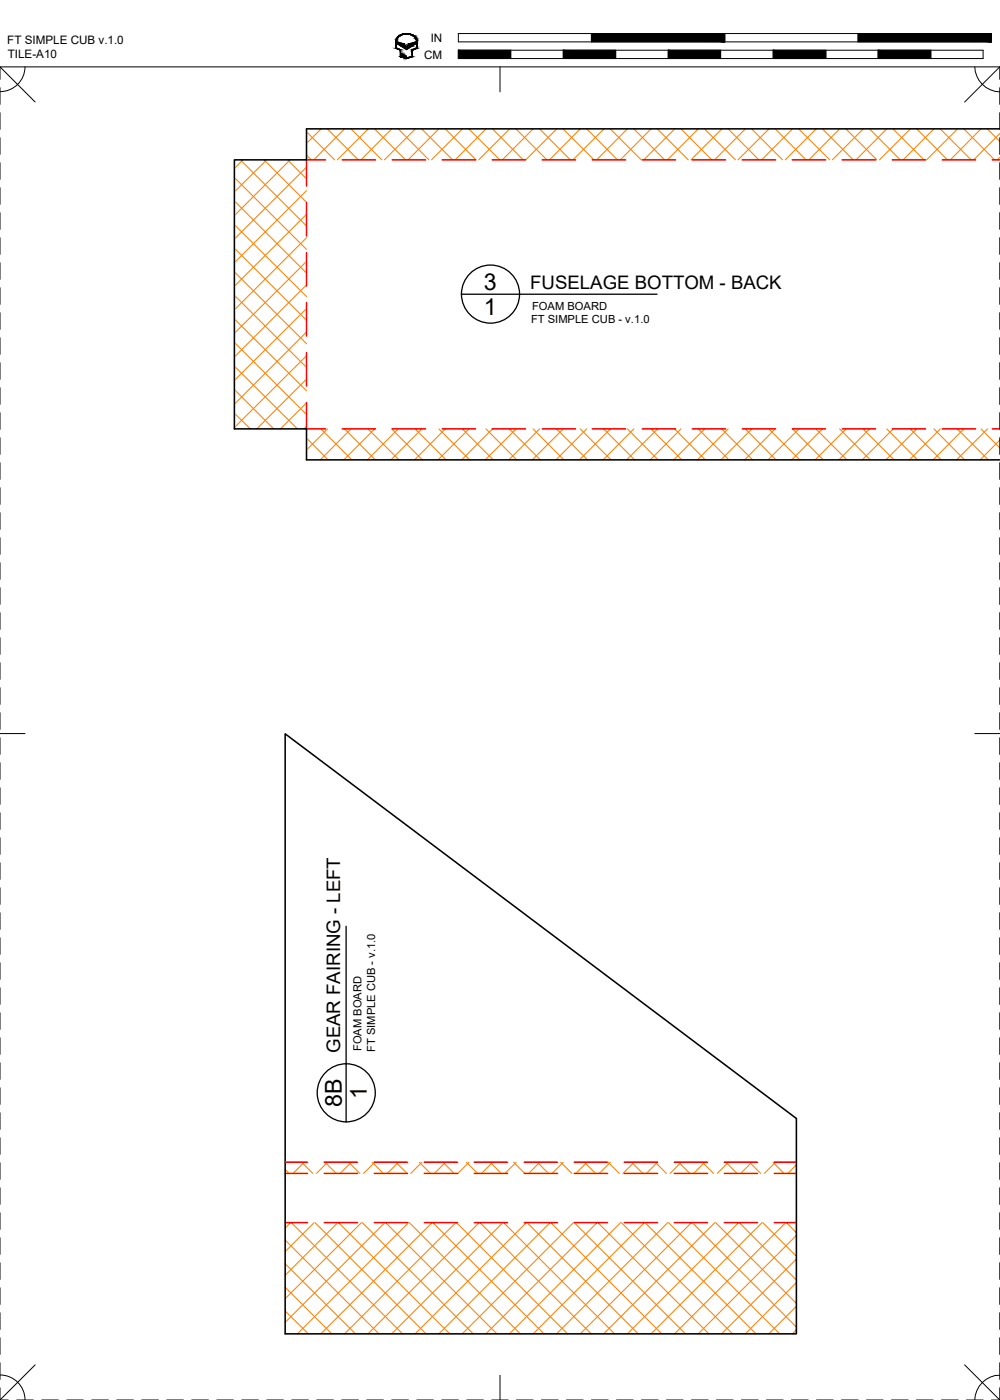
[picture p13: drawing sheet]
<svg xmlns="http://www.w3.org/2000/svg" width="190mm" height="267mm" viewBox="0 0 190 267" stroke-linecap="round" stroke-linejoin="round" font-family="sans-serif">
<defs><g id="words">
<g font-size="4.4">
<text x="92.2" y="55.3">3</text>
<text x="92.2" y="60">1</text>
<text x="69.9" y="209.4" transform="rotate(-90 69.9 209.4)">1</text>
<text x="65.1" y="210.9" transform="rotate(-90 65.1 210.9)">8B</text>
</g>
<g font-size="3.5">
<text x="101" y="55">FUSELAGE BOTTOM - BACK</text>
<text x="64.8" y="200.6" transform="rotate(-90 64.8 200.6)">GEAR FAIRING - LEFT</text>
</g>
<g font-size="2.2">
<text x="1.4" y="8.4">FT SIMPLE CUB v.1.0</text>
<text x="1.5" y="11.1">TILE-A10</text>
<text x="80.8" y="11.2">CM</text>
<text x="82.1" y="8">IN</text>
</g>
<g font-size="2.1">
<text x="101.4" y="59">FOAM BOARD</text>
<text x="101.2" y="61.6">FT SIMPLE CUB - v.1.0</text>
<text x="68.9" y="200.3" transform="rotate(-90 68.9 200.3)">FOAM BOARD</text>
<text x="71.4" y="200.4" transform="rotate(-90 71.4 200.4)">FT SIMPLE CUB - v.1.0</text>
</g>
</g></defs>
<!-- layer: 06 CAVITY -->
<g fill="none" stroke="#ff7f00" stroke-width=".2">
<path d="M44.7 38.3l13.7 13.7M44.7 33.8l13.7 13.7M45.8 30.5l12.6 12.6M46.3 30.5l-1.6 1.6M50.3 30.5l8.1 8M50.8 30.5l-6.1 6.1M54.8 30.5l3.6 3.6M55.3 30.5l-10.6 10.6M58.4 36.3l-13.7 13.7M58.4 29.6l.9 .9M58.4 25.1l5.4 5.4M58.4 31.8l-13.7 13.7"/>
<path d="M61.2 24.5l-2.8 2.8M62.4 24.5l5.9 6M65.6 24.5l-5.8 6M66.9 24.5l5.8 6M70.2 24.5l-6 6M71.3 24.5l5.9 6M74.6 24.5l-5.8 6M75.9 24.5l5.8 6M79.1 24.5l-5.9 6M80.3 24.5l5.9 6M83.6 24.5l-5.9 6M84.8 24.5l5.9 6"/>
<path d="M88.1 24.5l-5.9 6M89.3 24.5l5.9 6M92.6 24.5l-5.9 6M93.8 24.5l5.9 6M97.1 24.5l-5.9 6M98.3 24.5l5.9 6M101.6 24.5l-5.9 6M102.8 24.5l5.8 6M106.1 24.5l-5.9 6M107.3 24.5l5.9 6M110.5 24.5l-5.8 6M111.8 24.5l5.8 6"/>
<path d="M115 24.5l-5.9 6M116.2 24.5l5.9 6M119.5 24.5l-5.8 6M120.8 24.5l5.8 6M124 24.5l-5.8 6M125.2 24.5l5.9 6M128.5 24.5l-5.9 6M129.7 24.5l5.9 6M133 24.5l-5.8 6M134.2 24.5l5.9 6M137.5 24.5l-5.9 6M138.7 24.5l5.9 6"/>
<path d="M142 24.5l-5.9 6M143.2 24.5l5.9 6M146.5 24.5l-5.9 6M147.7 24.5l5.8 6M151 24.5l-5.9 6M152.2 24.5l5.9 6M155.5 24.5l-5.9 6M156.7 24.5l5.8 6M159.9 24.5l-5.8 6M161.1 24.5l5.9 6M164.5 24.5l-5.9 6M165.7 24.5l5.8 6"/>
<path d="M168.9 24.5l-5.8 6M170.1 24.5l5.9 6M173.4 24.5l-5.9 6M174.6 24.5l5.9 6M177.9 24.5l-5.8 6M179.1 24.5l5.9 6M182.4 24.5l-5.9 6M183.6 24.5l5.9 6M186.9 24.5l-5.9 6M188.1 24.5l2.4 2.4M190.5 25.4l-5 5.1M190.5 30l-.5 .5"/>
<path d="M44.7 56.2l13.7 13.8M44.7 51.8l13.7 13.7M44.7 47.3l13.7 13.7M44.7 42.8l13.7 13.7M58.4 45.3l-13.7 13.7M58.4 54.3l-13.7 13.7M58.4 40.8l-13.7 13.7M58.4 49.8l-13.7 13.7M58.4 58.8l-13.7 13.7M44.7 78.7l3 3M44.7 74.2l7.4 7.5M44.7 69.7l12 12"/>
<path d="M44.7 65.2l13.7 13.8M44.7 60.8l13.7 13.7M58.4 63.2l-13.7 13.8M58.4 67.8l-13.7 13.7M58.4 72.2l-9.5 9.5M58.4 76.7l-5 5M58.4 81.2l-.5 .5M58.4 83.4l4.1 4.2M61.1 81.7l5.9 5.9M62.4 81.7l-4 4M65.6 81.7l5.9 5.9M66.9 81.7l-5.9 5.9"/>
<path d="M70.1 81.7l5.9 5.9M71.4 81.7l-5.9 5.9M74.6 81.7l5.9 5.9M75.9 81.7l-5.9 5.9M79.1 81.7l5.9 5.9M80.4 81.7l-5.9 5.9M83.6 81.7l5.8 5.9M84.8 81.7l-5.8 5.9M88.1 81.7l5.9 5.9M89.3 81.7l-5.9 5.9M92.6 81.7l5.8 5.9M93.8 81.7l-5.8 5.9"/>
<path d="M97 81.7l5.9 5.9M98.3 81.7l-5.9 5.9M101.6 81.7l5.8 5.9M102.8 81.7l-5.9 5.9M106 81.7l5.9 5.9M107.3 81.7l-5.9 5.9M110.5 81.7l5.9 5.9M111.8 81.7l-5.9 5.9M115 81.7l5.9 5.9M116.3 81.7l-5.9 5.9M119.5 81.7l5.9 5.9M120.8 81.7l-5.9 5.9"/>
<path d="M124 81.7l5.9 5.9M125.3 81.7l-5.9 5.9M128.5 81.7l5.8 5.9M129.7 81.7l-5.8 5.9M133 81.7l5.9 5.9M134.2 81.7l-5.9 5.9M137.5 81.7l5.9 5.9M138.7 81.7l-5.8 5.9M142 81.7l5.8 5.9M143.2 81.7l-5.9 5.9M146.5 81.7l5.9 5.9M147.7 81.7l-5.9 5.9"/>
<path d="M151 81.7l5.8 5.9M152.2 81.7l-5.9 5.9M155.4 81.7l5.9 5.9M156.7 81.7l-5.9 5.9M159.9 81.7l5.9 5.9M161.2 81.7l-5.9 5.9M164.4 81.7l5.9 5.9M165.7 81.7l-5.9 5.9M168.9 81.7l5.9 5.9M170.2 81.7l-5.9 5.9M173.4 81.7l5.9 5.9M174.6 81.7l-5.8 5.9"/>
<path d="M177.9 81.7l5.9 5.9M179.1 81.7l-5.9 5.9M182.4 81.7l5.9 5.9M183.6 81.7l-5.8 5.9M186.9 81.7l3.6 3.6M188.1 81.7l-5.9 5.9M190.5 83.8l-3.8 3.8M54.3 222.8l.8 .7M54.3 236.2l17.9 17.9M55.4 232.9l-1.1 1.1M55.5 232.9l21.2 21.2M57.4 221.4l2.2 2.1"/>
<path d="M57.9 221.4l-2.1 2.1M59.8 232.9l-5.5 5.5M60 232.9l21.2 21.2M61.9 221.4l2.1 2.1M62.4 221.4l-2.1 2.1M64.3 232.9l-10 10M64.5 232.9l21.2 21.2M66.4 221.4l2.2 2.1M66.9 221.4l-2.1 2.1M68.9 232.9l-14.6 14.5M69 232.9l21.1 21.2M70.9 221.4l2.1 2.1"/>
<path d="M71.4 221.4l-2.1 2.1M73.3 232.9l-19 19M73.5 232.9l21.2 21.2M75.4 221.4l2.1 2.1M75.9 221.4l-2.1 2.1M77.8 232.9l-21.1 21.2M78 232.9l21.1 21.2M79.9 221.4l2.1 2.1M80.4 221.4l-2.2 2.1M82.3 232.9l-21.2 21.2M82.5 232.9l21.1 21.2M84.4 221.4l2.1 2.1"/>
<path d="M84.9 221.4l-2.1 2.1M86.8 232.9l-21.2 21.2M87 232.9l21.1 21.2M88.9 221.4l2.1 2.1M89.3 221.4l-2.1 2.1M91.3 232.9l-21.2 21.2M91.4 232.9l21.2 21.2M93.4 221.4l2.1 2.1M93.9 221.4l-2.2 2.1M95.8 232.9l-21.2 21.2M95.9 232.9l21.2 21.2M97.8 221.4l2.2 2.1"/>
<path d="M98.3 221.4l-2.1 2.1M100.3 232.9l-21.2 21.2M100.4 232.9l21.2 21.2M102.3 221.4l2.2 2.1M102.8 221.4l-2.1 2.1M104.8 232.9l-21.2 21.2M104.9 232.9l21.2 21.2M106.8 221.4l2.1 2.1M107.3 221.4l-2.1 2.1M109.2 232.9l-21.1 21.2M109.4 232.9l21.2 21.2M111.3 221.4l2.2 2.1"/>
<path d="M111.8 221.4l-2.1 2.1M113.8 232.9l-21.2 21.2M113.9 232.9l21.1 21.2M115.8 221.4l2.2 2.1M116.3 221.4l-2.1 2.1M118.2 232.9l-21.2 21.2M118.4 232.9l21.2 21.2M120.3 221.4l2.1 2.1M120.8 221.4l-2.1 2.1M122.7 232.9l-21.1 21.2M122.9 232.9l21.1 21.2M124.8 221.4l2.2 2.1"/>
<path d="M125.3 221.4l-2.2 2.1M127.2 232.9l-21.2 21.2M127.4 232.9l21.1 21.2M129.3 221.4l2.1 2.1M129.8 221.4l-2.2 2.1M131.7 232.9l-21.2 21.2M131.9 232.9l19.8 19.9M133.8 221.4l2.1 2.1M134.2 221.4l-2.1 2.1M136.2 232.9l-21.2 21.2M136.3 232.9l15.4 15.4M138.3 221.4l2.1 2.1"/>
<path d="M138.8 221.4l-2.2 2.1M140.7 232.9l-21.2 21.2M140.8 232.9l10.9 10.9M142.8 221.4l2.1 2.1M143.2 221.4l-2.1 2.1M145.2 232.9l-21.2 21.2M145.3 232.9l6.4 6.4M147.2 221.4l2.2 2.1M147.7 221.4l-2.1 2.1M149.7 232.9l-21.2 21.2M149.8 232.9l1.9 1.9M151.7 221.9l-1.6 1.6"/>
<path d="M151.7 235.3l-18.7 18.8M151.7 239.9l-14.2 14.2M54.3 249.7l4.4 4.4M54.3 245.2l8.9 8.9M54.3 240.8l13.4 13.3M151.7 244.3l-9.7 9.8M151.7 248.8l-5.2 5.3M151.7 253.3l-.7 .8"/>
</g>
<!-- layer: 02 SCORE -->
<g fill="none" stroke="#f00" stroke-width=".3">
<path d="M58.4 38.6v6.3M62 30.5h-3.6v4.9M65.2 30.5h6.3M74.7 30.5h6.4M84.2 30.5h6.4M93.8 30.5h6.3M103.3 30.5h6.3M112.8 30.5h6.4M122.3 30.5h6.4M131.9 30.5h6.3M141.4 30.5h6.3M150.9 30.5h6.4"/>
<path d="M160.4 30.5h6.4M170 30.5h6.3M179.5 30.5h6.3M189 30.5h1.5M58.4 48.1v6.4M58.4 57.6v6.4M58.4 67.2v6.3M58.4 76.7v5h3.6M65.2 81.7h6.3M74.7 81.7h6.4M84.2 81.7h6.4M93.8 81.7h6.3"/>
<path d="M103.3 81.7h6.3M112.8 81.7h6.4M122.3 81.7h6.4M131.9 81.7h6.3M141.4 81.7h6.3M150.9 81.7h6.4M160.4 81.7h6.4M170 81.7h6.3M179.5 81.7h6.3M189 81.7h1.5M54.3 223.5h4.3M54.3 232.9h4.3"/>
<path d="M54.3 221.4h4.3M61.8 223.5h6.3M61.8 232.9h6.3M61.8 221.4h6.3M71.3 223.5h6.3M71.3 232.9h6.3M71.3 221.4h6.3M80.8 223.5h6.4M80.8 232.9h6.4M80.8 221.4h6.4M90.3 223.5h6.4M90.3 232.9h6.4"/>
<path d="M90.3 221.4h6.4M99.9 223.5h6.3M99.9 232.9h6.3M99.9 221.4h6.3M109.4 223.5h6.3M109.4 232.9h6.3M109.4 221.4h6.3M118.9 223.5h6.4M118.9 232.9h6.4M118.9 221.4h6.4M128.4 223.5h6.4M128.4 232.9h6.4"/>
<path d="M128.4 221.4h6.4M138 223.5h6.3M138 232.9h6.3M138 221.4h6.3M147.5 223.5h4.2M147.5 232.9h4.2M147.5 221.4h4.2"/>
</g>
<!-- layer: 01 CUT -->
<path d="M190.5 24.5h-132.1v6h-13.7v51.2h13.7v5.9h132.1M54.3 139.8l97.4 73.3v41h-97.4z" fill="none" stroke="#000" stroke-width=".3"/>
<!-- layer: 23 NOTES -->
<g fill="none" stroke="#000" stroke-width=".25">
<path d="M87.9 56.1h37.3M65.9 176.5v37.3"/>
<circle cx="93.4" cy="56" r="5.5"/>
<circle cx="66" cy="208.2" r="5.5"/>
</g>
<!-- layer: 22 TILED -->
<g fill="none" stroke="#000" stroke-width=".19">
<path d="M0 12.7l6.7 6.7M0 16.7v3.2M4.8 12.7a4.7 4.7 0 0 1-4.8 4.8M75.6 7.9a2 2 0 0 1 3.2-1l.5 .6 .1 1.7-.9 .3v1.3l-1.1 .2-.1-.3v.3h-.2v-.4h-.1v.3h-.1v-.5h-.1v.5l-.2-.1v-.6h-.1v.6h-.1v-1.3l-.9-.3v-1.3M75.7 8l1.3 .4 .2 .4h.4l.2-.4 1.4-.4v.3l-1.8 1.2-1.7-1.2zM75.8 7a2.26 2.26 0 0 1 3.6 .6l.1 1.6-.9 .4v1.2l-1.2 .4-1.1-.4v-1.3l-.9-.3a2.64 2.64 0 0 1 .4-2.2zM87.3 6.4h101.6v1.6h-101.6zM87.3 9.6h100v1.6h-100zM95.3 12.7v4.8M97.3 9.6v1.6M107.3 9.6v1.6M112.7 6.4v1.6"/>
<path d="M117.3 9.6v1.6M127.3 9.6v1.6M137.3 9.6v1.6M138.1 6.4v1.6M147.3 9.6v1.6M157.3 9.6v1.6M163.5 6.4v1.6M167.3 9.6v1.6M177.3 9.6v1.6M185.7 12.7a4.9 4.9 0 0 0 4.8 4.8M190.5 12.7h-190.5v2.4M190.5 12.7l-6.7 6.7"/>
<path d="M190.5 12.7v2.4M190.5 16.7v3.2M0 21.5v3.1M0 26.2v3.2M0 31v3.2M0 35.8v3.1M190.5 21.5v3.1M190.5 26.2v3.2M190.5 31v3.2M190.5 35.8v3.1M0 40.5v3.2M0 45.3v3.2"/>
<path d="M0 50v3.2M0 54.8v3.2M0 59.6v3.1M190.5 40.5v3.2M190.5 45.3v3.2M190.5 50v3.2M190.5 54.8v3.2M190.5 59.6v3.1M0 64.3v3.2M0 69.1v3.2M0 73.9v3.1M0 78.6v3.2"/>
<path d="M190.5 64.3v3.2M190.5 69.1v3.2M190.5 73.9v3.1M190.5 78.6v3.2M0 83.4v3.2M0 88.1v3.2M0 92.9v3.2M0 97.7v3.1M190.5 83.4v3.2M190.5 88.1v3.2M190.5 92.9v3.2M190.5 97.7v3.1"/>
<path d="M0 102.4v3.2M0 107.2v3.2M0 112v3.1M0 116.7v3.2M190.5 102.4v3.2M190.5 107.2v3.2M190.5 112v3.1M190.5 116.7v3.2M0 139.7h4.8M0 121.5v3.2M0 126.3v3.1M0 131v3.2"/>
<path d="M0 135.8v3.2M185.7 139.7h4.8M190.5 121.5v3.2M190.5 126.3v3.1M190.5 131v3.2M190.5 135.8v3.2M0 140.5v3.2M0 145.3v3.2M0 150.1v3.1M0 154.8v3.2M0 159.6v3.2M190.5 140.5v3.2"/>
<path d="M190.5 145.3v3.2M190.5 150.1v3.1M190.5 154.8v3.2M190.5 159.6v3.2M0 164.4v3.1M0 169.1v3.2M0 173.9v3.2M0 178.6v3.2M190.5 164.4v3.1M190.5 169.1v3.2M190.5 173.9v3.2M190.5 178.6v3.2"/>
<path d="M0 183.4v3.2M0 188.2v3.1M0 192.9v3.2M0 197.7v3.2M190.5 183.4v3.2M190.5 188.2v3.1M190.5 192.9v3.2M190.5 197.7v3.2M0 202.5v3.1M0 207.2v3.2M0 212v3.2M0 216.7v3.2"/>
<path d="M190.5 202.5v3.1M190.5 207.2v3.2M190.5 212v3.2M190.5 216.7v3.2M0 221.5v3.2M0 226.3v3.1M0 231v3.2M0 235.8v3.2M190.5 221.5v3.2M190.5 226.3v3.1M190.5 231v3.2M190.5 235.8v3.2"/>
<path d="M0 240.6v3.1M0 245.3v3.2M0 250.1v3.2M0 254.8v3.2M0 259.6v3.2M190.5 240.6v3.1M190.5 245.3v3.2M190.5 250.1v3.2M190.5 254.8v3.2M190.5 259.6v3.2M0 264.4v2.3M0 266.7h1.6"/>
<path d="M0 261.9a4.7 4.7 0 0 1 4.8 4.8M3.2 266.7h3.2M6.7 260l-6.7 6.7M7.9 266.7h3.2M12.7 266.7h3.2M17.5 266.7h3.1M22.2 266.7h3.2M27 266.7h3.2M31.8 266.7h3.1M36.5 266.7h3.2M41.3 266.7h3.2M46 266.7h3.2"/>
<path d="M50.8 266.7h3.2M55.6 266.7h3.1M60.3 266.7h3.2M65.1 266.7h3.2M69.9 266.7h3.1M74.6 266.7h3.2M79.4 266.7h3.2M84.1 266.7h3.2M88.9 266.7h3.2M93.7 266.7h3.1M95.3 262v4.7M98.4 266.7h3.2"/>
<path d="M103.1 266.7h3.2M107.9 266.7h3.2M112.7 266.7h3.1M117.4 266.7h3.2M122.2 266.7h3.2M127 266.7h3.1M131.7 266.7h3.2M136.5 266.7h3.2M141.2 266.7h3.2M146 266.7h3.2M150.8 266.7h3.1M155.5 266.7h3.2"/>
<path d="M160.3 266.7h3.2M165.1 266.7h3.1M169.8 266.7h3.2M174.6 266.7h3.2M179.3 266.7h3.2M183.8 260l6.7 6.7M184.1 266.7h3.2M188.9 266.7h1.6M190.5 262a4.8 4.8 0 0 0-4.8 4.7M190.5 264.4v2.3"/>
</g>
<g fill="#000" stroke="#000" stroke-width=".19">
<path d="M75.7 8l1.1 .3h-1.1zM76.4 8.8h2.1l-1.1 .7zM77 11h.8l-.4 .2zM77 6.4h.8zM78 8.3l1.2-.3v.3z"/>
<path d="M75.4 7.9l.1 1.3v-1.3zM75.4 7.9l.1 1.3h-.1z"/>
<path d="M75.4 9.2h.3zM75.4 9.2h.3z"/>
<path d="M75.5 7.6l.1 .1zM75.5 7.6l.1 .1z"/>
<path d="M75.5 7.7v.2l.1-.2zM75.5 7.7v.2h-.1z"/>
<path d="M75.6 7.4v.2l.1-.2zM75.6 7.4l-.1 .2z"/>
<path d="M75.6 7.3h.1zM75.6 7.3l.1 .1z"/>
<path d="M75.4 9.2l1 .3zM75.4 9.2l1 .3z"/>
<path d="M75.7 7.1v.2l.1-.2zM75.7 7.1v.2h-.1z"/>
<path d="M75.8 7v.1l.1-.1zM75.8 7l-.1 .1z"/>
<path d="M75.9 6.9v.1l.1-.1zM75.8 7l.1-.1z"/>
<path d="M76 6.8v.1l.2-.1zM76 6.8l-.1 .1z"/>
<path d="M76.1 6.7l.1 .1 .1-.1zM76 6.8l.1-.1 .1 .1z"/>
<path d="M76.1 9.5h.3zM76.1 9.5h.3z"/>
<path d="M76.3 9.5l.1 1.3v-1.3zM76.3 9.5l.1 1.3h-.1z"/>
<path d="M76.3 10.8h.1zM76.3 10.8h.1z"/>
<path d="M76.5 10.8h.1zM76.5 10.8h.1z"/>
<path d="M76.3 10.8h.2zM76.3 10.8h.2z"/>
<path d="M76.3 6.6v.1l.2-.1zM76.1 6.7l.2-.1z"/>
<path d="M76.4 6.6h.2zM76.3 6.6h.2z"/>
<path d="M76.5 10.2l.1 .6v-.6zM76.5 10.2l.1 .6h-.1z"/>
<path d="M76.3 10.8h.3zM76.3 10.8h.3zM76.3 10.8h.3zM76.3 10.8h.3z"/>
<path d="M76.3 10.8h.3zM76.3 10.8h.3z"/>
<path d="M76.3 10.8l.5 .1zM76.3 10.8l.5 .1z"/>
<path d="M75.7 8.3l1.3 .1zM75.7 8.3l1.3 .1z"/>
<path d="M76.6 6.5v.1l.3-.1zM76.4 6.6l.2-.1z"/>
<path d="M76.8 10.4l.1 .4v-.4zM76.8 10.4l.1 .4h-.1z"/>
<path d="M76.8 10.8l.1 .1zM76.8 10.8l.1 .1z"/>
<path d="M76.4 10.9h.5zM76.4 10.9h.5z"/>
<path d="M76.5 10.9h.5zM76.5 10.9h.5z"/>
<path d="M77 10.9h.1zM77 10.9h.1z"/>
<path d="M75.8 8.4l1.2 .2v-.2zM75.8 8.4l1.2 .2h-.9z"/>
<path d="M76.1 8.6l1.1 .2-.2-.2zM76.1 8.6l1.1 .2h-.8z"/>
<path d="M76.6 6.5h.5zM76.6 6.5h.3z"/>
<path d="M77 10.6l.1 .3v-.3zM77 10.6l.1 .3h-.1z"/>
<path d="M76.7 10.9l.4 .1zM76.7 10.9l.4 .1z"/>
<path d="M76.8 11h.5zM76.8 11h.5z"/>
<path d="M76.7 6.5h.5zM76.6 6.5h.5z"/>
<path d="M77.3 10.7l.1 .3zM77.3 10.7l.1 .3z"/>
<path d="M77.3 11h.1zM77.3 11h.1z"/>
<path d="M76.9 11h.5zM76.9 11h.5z"/>
<path d="M77 6.4l1.1 .1zM76.7 6.5l.3-.1 1.1 .1z"/>
<path d="M77.5 11h.4zM77.4 11h.4z"/>
<path d="M77.6 6.5h.6zM77.6 6.5h.6z"/>
<path d="M77.7 6.5h.6zM77.7 6.5h.6z"/>
<path d="M78 6.5l.5 .1zM78 6.5l.5 .1z"/>
<path d="M78.3 6.6h.2zM78.3 6.6h.2z"/>
<path d="M78.3 6.6l.5 .1zM78.3 6.6l.5 .1z"/>
<path d="M78.5 9.6l.1 1.2v-1.2zM78.5 9.6l.1 1.2h-.1z"/>
<path d="M78.5 10.8h.1zM78.2 10.8h.4z"/>
<path d="M77.9 11l.7-.2h-.4zM77.5 11l.7-.2-.3 .2z"/>
<path d="M78.6 6.7l.3 .1zM78.6 6.7l.3 .1z"/>
<path d="M78.5 9.5l.1 .1 .2-.1zM78.5 9.5l.1 .1z"/>
<path d="M77.8 8.6l.7 .2 .3-.2zM77.6 8.8l.2-.2 .7 .2z"/>
<path d="M78.7 6.8l.3 .1zM78.7 6.8l.3 .1z"/>
<path d="M78.9 6.9l.2 .1zM78.9 6.9l.2 .1z"/>
<path d="M77.8 8.4l1 .2 .3-.2zM77.8 8.4l1 .2h-1z"/>
<path d="M79 7l.2 .1zM79 7l.2 .1z"/>
<path d="M79.1 7.1l.2 .2zM79.1 7.1l.2 .2z"/>
<path d="M78 8.3h1.2zM77.8 8.4h1.3z"/>
<path d="M79.2 7.3l.1 .1zM79.2 7.3l.1 .1z"/>
<path d="M79.2 7.4l.2 .2zM79.2 7.4l.2 .2z"/>
<path d="M79.3 7.6l.1 .1zM79.3 7.6l.1 .1z"/>
<path d="M79.3 7.7l.2 .2zM79.3 7.7l.2 .2z"/>
<path d="M79.4 7.9l.1 1.3v-1.3zM79.4 7.9l.1 1.3h-.1z"/>
<path d="M79.4 9.2h.1zM79.2 9.2h.3z"/>
<path d="M78.8 9.5l.7-.3h-.3zM78.5 9.5l.7-.3-.4 .3z"/>
<path d="M87.3 9.6l10 1.6v-1.6zM87.3 9.6l10 1.6h-10z"/>
<path d="M107.3 9.6l10 1.6v-1.6zM107.3 9.6l10 1.6h-10z"/>
<path d="M127.3 9.6l10 1.6v-1.6zM127.3 9.6l10 1.6h-10z"/>
<path d="M112.7 6.4l25.4 1.6v-1.6zM112.7 6.4l25.4 1.6h-25.4z"/>
<path d="M147.3 9.6l10 1.6v-1.6zM147.3 9.6l10 1.6h-10z"/>
<path d="M167.3 9.6l10 1.6v-1.6zM167.3 9.6l10 1.6h-10z"/>
<path d="M163.5 6.4l25.4 1.6v-1.6zM163.5 6.4l25.4 1.6h-25.4z"/>
</g>
<use href="#words"/>
</svg>
